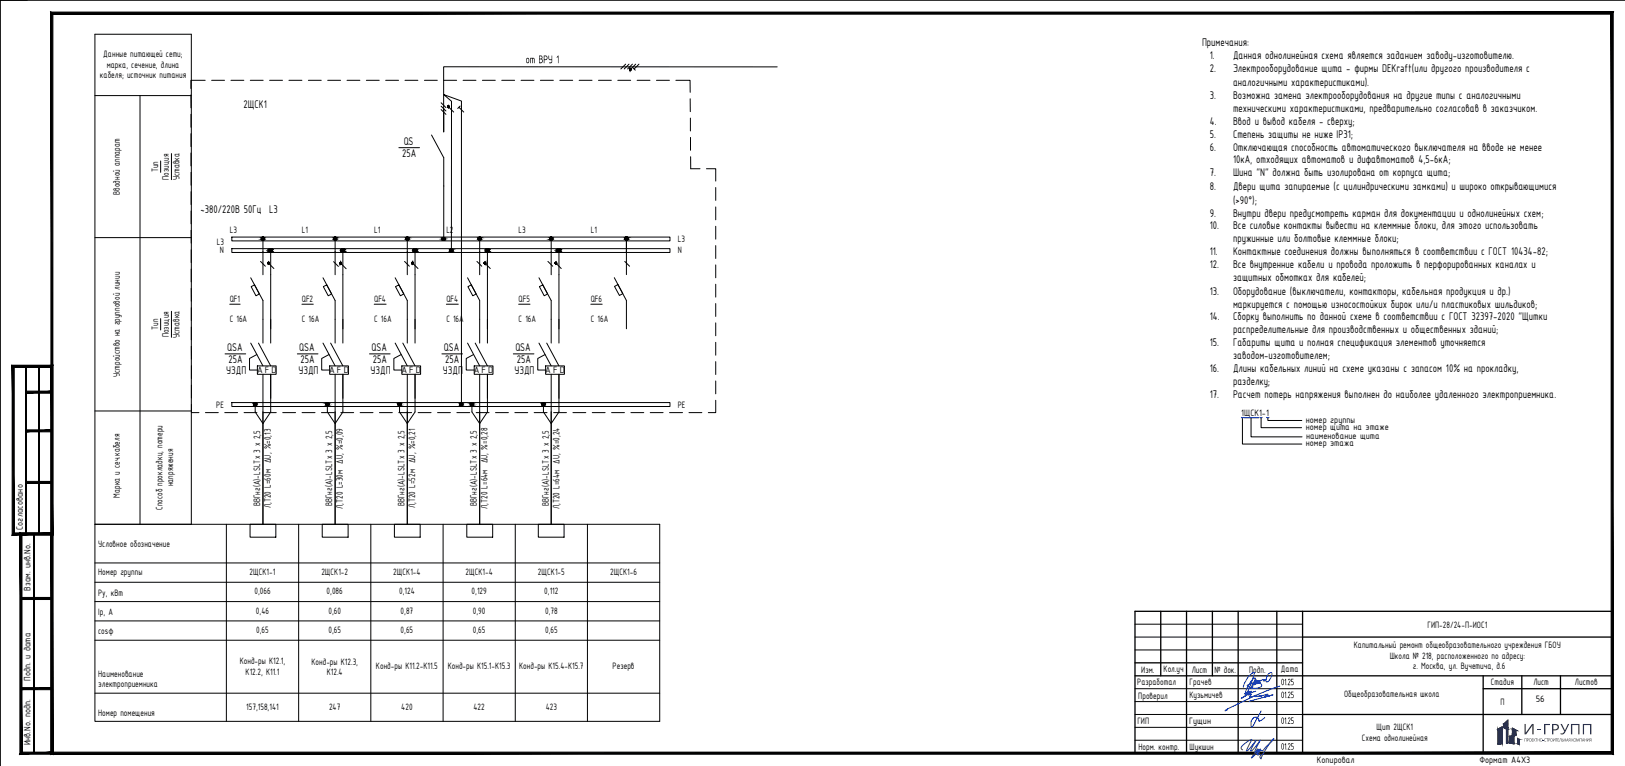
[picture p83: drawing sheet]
<svg xmlns="http://www.w3.org/2000/svg" width="630mm" height="297mm" viewBox="0 0 630 297" stroke-linecap="round" stroke-linejoin="round" font-family="sans-serif">
<defs><g id="words">
<text font-size="5.6" fill="#193153" x="598.1" y="284.8">ГРУПП</text>
<g font-size="4.7">
<text x="466.1" y="17.8">Примечания:</text>
<text x="469.1" y="22.8">1.</text>
<text x="478.1" y="22.8">Данная однолинейная схема является заданием заводу-изготовителю.</text>
<text x="203.8" y="24.5">от ВРУ</text>
<text x="215.6" y="24.5">1</text>
<text x="469.1" y="28.1">2.</text>
<text x="478.1" y="28.1">Электрооборудование щита - фирмы DEKraft(или другого производителя с</text>
<text x="478.1" y="33.3">аналогичными характеристиками).</text>
<text x="469.1" y="38.4">3.</text>
<text x="478.1" y="38.4">Возможна замена электрооборудования на другие типы с аналогичными</text>
<text x="94.4" y="42">2ЩСК1</text>
<text x="478.1" y="43.4">техническими характеристиками, предварительно согласовав в заказчиком.</text>
<text x="469.1" y="48.4">4.</text>
<text x="469.1" y="53.4">5.</text>
<text x="478.1" y="48.4">Ввод и вывод кабеля - сверху;</text>
<text x="478.1" y="53.4">Степень защиты не ниже IP31;</text>
<text x="156.5" y="56.2">QS</text>
<text x="469.1" y="58.4">6.</text>
<text x="478.1" y="58.4">Отключающая способность автоматического выключателя на вводе не менее</text>
<text x="155.9" y="60.8">25A</text>
<text x="478.1" y="63.4">10кА, отходящих автоматов и дифавтоматов 4,5-6кА;</text>
<text x="469.1" y="68.4">7.</text>
<text x="478.1" y="68.4">Шина &quot;N&quot; должна быть изолирована от корпуса щита;</text>
<text x="469.1" y="73.7">8.</text>
<text x="478.1" y="73.7">Двери щита запираемые (с цилиндрическими замками) и широко открывающимися</text>
<text x="77.7" y="82.6">~380/220В 50Гц L3</text>
<text x="469.1" y="84">9.</text>
<text x="478.1" y="79">(&gt;90°);</text>
<text x="478.1" y="84">Внутри двери предусмотреть карман для документации и однолинейных схем;</text>
<text x="469.1" y="89">10.</text>
<text x="478.1" y="89">Все силовые контакты вывести на клеммные блоки, для этого использовать</text>
<text x="478.1" y="94">пружинные или болтовые клеммные блоки;</text>
<text x="469.1" y="99">11.</text>
<text x="478.1" y="99">Контактные соединения должны выполняться в соответствии с ГОСТ 10434-82;</text>
<text x="469.1" y="104">12.</text>
<text x="478.1" y="104">Все внутренние кабели и провода проложить в перфорированных каналах и</text>
<text x="478.1" y="109">защитных обмотках для кабелей;</text>
<text x="469.1" y="114.3">13.</text>
<text x="478.1" y="114.3">Оборудование (выключатели, контакторы, кабельная продукция и др.)</text>
<text x="478.1" y="119.3">маркируется с помощью износостойких бирок или/и пластиковых шильдиков;</text>
<text x="469.1" y="124.3">14.</text>
<text x="478.1" y="124.3">Сборку выполнить по данной схеме в соответствии с ГОСТ 32397-2020 &quot;Щитки</text>
<text x="478.1" y="129.3">распределительные для производственных и общественных зданий;</text>
<text x="88.1" y="136.1">QSA</text>
<text x="116" y="136.1">QSA</text>
<text x="144" y="136.1">QSA</text>
<text x="172.1" y="136.1">QSA</text>
<text x="199.8" y="136.1">QSA</text>
<text x="469.1" y="134.3">15.</text>
<text x="478.1" y="134.3">Габариты щита и полная спецификация элементов уточняется</text>
<text x="88.6" y="140.7">25A</text>
<text x="116.6" y="140.7">25A</text>
<text x="144.5" y="140.7">25A</text>
<text x="172.6" y="140.7">25A</text>
<text x="200.3" y="140.7">25A</text>
<text x="478.1" y="139.3">заводом-изготовителем;</text>
<text x="87.7" y="144.9">УЗДП</text>
<text x="115.7" y="144.9">УЗДП</text>
<text x="143.7" y="144.9">УЗДП</text>
<text x="171.8" y="144.9">УЗДП</text>
<text x="199.5" y="144.9">УЗДП</text>
<text x="469.1" y="144.3">16.</text>
<text x="478.1" y="144.3">Длины кабельных линий на схеме указаны с запасом 10% на прокладку,</text>
<text x="478.1" y="149.3">разделку;</text>
<text x="469.1" y="154.3">17.</text>
<text x="478.1" y="154.3">Расчет потерь напряжения выполнен до наиболее удаленного электроприемника.</text>
</g>
<g font-size="3.9">
<text x="40.1" y="22">Данные питающей сети;</text>
<text x="41.4" y="26.2">марка, сечение, длина</text>
<text x="38.7" y="30.3">кабеля; источник питания</text>
<text x="61.3" y="66.8" transform="rotate(-90 61.3 66.8)">Тип</text>
<text x="65.5" y="69.7" transform="rotate(-90 65.5 69.7)">Позиция</text>
<text x="69.7" y="69.9" transform="rotate(-90 69.7 69.9)">Уставка</text>
<text x="46.4" y="75.6" transform="rotate(-90 46.4 75.6)">Вводной аппарат</text>
<text x="84.1" y="95.2">L3</text>
<text x="89.1" y="90.4">L3</text>
<text x="117.1" y="90.4">L1</text>
<text x="145.1" y="90.4">L1</text>
<text x="173.1" y="90.4">L2</text>
<text x="201.1" y="90.4">L3</text>
<text x="229.1" y="90.4">L1</text>
<text x="262.8" y="93.9">L3</text>
<text x="85.3" y="98">N</text>
<text x="262.8" y="98">N</text>
<text x="89.1" y="117">QF1</text>
<text x="117.1" y="117">QF2</text>
<text x="145.1" y="117">QF4</text>
<text x="173.1" y="117">QF4</text>
<text x="201.1" y="117">QF5</text>
<text x="229.1" y="117">QF6</text>
<text x="89.1" y="125">C 16A</text>
<text x="117.1" y="125">C 16A</text>
<text x="145.1" y="125">C 16A</text>
<text x="173.1" y="125">C 16A</text>
<text x="201.1" y="125">C 16A</text>
<text x="229.1" y="125">C 16A</text>
<text x="61.3" y="128" transform="rotate(-90 61.3 128)">Тип</text>
<text x="65.5" y="130.8" transform="rotate(-90 65.5 130.8)">Позиция</text>
<text x="69.7" y="131" transform="rotate(-90 69.7 131)">Уставка</text>
<text x="46.4" y="146.2" transform="rotate(-90 46.4 146.2)">Устройство на групповой линии</text>
<text x="99.4" y="144.7">AFD</text>
<text x="127.4" y="144.7">AFD</text>
<text x="155.4" y="144.7">AFD</text>
<text x="183.4" y="144.7">AFD</text>
<text x="211.2" y="144.7">AFD</text>
<text x="83.9" y="158.1">PE</text>
<text x="262.8" y="158.1">PE</text>
<text x="481.2" y="161.3">1ЩСК1-1</text>
<text x="506.3" y="163.9">номер группы</text>
<text x="506.3" y="166.7">номер щита на этаже</text>
<text x="506.3" y="173.1">номер этажа</text>
<text x="506.4" y="170.3">наименование щита</text>
<text x="67.2" y="188.6" transform="rotate(-90 67.2 188.6)">напряжения</text>
<text x="46.4" y="193" transform="rotate(-90 46.4 193)">Марка и сеч.кабеля</text>
<text x="63" y="197.8" transform="rotate(-90 63 197.8)">Способ прокладки, потери</text>
<text x="100.8" y="196.4" transform="rotate(-90 100.8 196.4)">ВВГнг(А)-LSLTx 3 x 2,5</text>
<text x="105" y="197.1" transform="rotate(-90 105 197.1)">Л,Т20 L=60м ∆U, %=0,13</text>
<text x="128.8" y="196.4" transform="rotate(-90 128.8 196.4)">ВВГнг(А)-LSLTx 3 x 2,5</text>
<text x="133" y="197.3" transform="rotate(-90 133 197.3)">Л,Т20 L=30м ∆U, %=0,09</text>
<text x="156.8" y="196.4" transform="rotate(-90 156.8 196.4)">ВВГнг(А)-LSLTx 3 x 2,5</text>
<text x="161" y="197.1" transform="rotate(-90 161 197.1)">Л,Т20 L=52м ∆U, %=0,21</text>
<text x="184.8" y="196.4" transform="rotate(-90 184.8 196.4)">ВВГнг(А)-LSLTx 3 x 2,5</text>
<text x="189" y="197.4" transform="rotate(-90 189 197.4)">Л,Т20 L=64м ∆U, %=0,28</text>
<text x="212.8" y="196.4" transform="rotate(-90 212.8 196.4)">ВВГнг(А)-LSLTx 3 x 2,5</text>
<text x="217" y="197.5" transform="rotate(-90 217 197.5)">Л,Т20 L=64м ∆U, %=0,24</text>
<text x="8.9" y="205.4" transform="rotate(-90 8.9 205.4)">Согласовано</text>
<text x="38.1" y="212">Условное обозначение</text>
<text x="38.1" y="222.9">Номер группы</text>
<text x="96.8" y="223">2ЩСК1-1</text>
<text x="124.6" y="223">2ЩСК1-2</text>
<text x="152.5" y="223">2ЩСК1-4</text>
<text x="180.5" y="223">2ЩСК1-4</text>
<text x="208.6" y="223">2ЩСК1-5</text>
<text x="236.6" y="223">2ЩСК1-6</text>
<text x="11.9" y="229.1" transform="rotate(-90 11.9 229.1)">Взам. инв.No.</text>
<text x="38.1" y="231">Py, кВт</text>
<text x="98.7" y="230.5">0,066</text>
<text x="126.6" y="230.5">0,086</text>
<text x="154.7" y="230.5">0,124</text>
<text x="182.9" y="230.5">0,129</text>
<text x="211" y="230.5">0,112</text>
<text x="38.1" y="238.5">Ip, А</text>
<text x="99.2" y="238">0,46</text>
<text x="127.4" y="238">0,60</text>
<text x="155.3" y="238">0,87</text>
<text x="183.3" y="238">0,90</text>
<text x="211.3" y="238">0,78</text>
<text x="99.3" y="245.5">0,65</text>
<text x="127.4" y="245.5">0,65</text>
<text x="155.3" y="245.5">0,65</text>
<text x="183.3" y="245.5">0,65</text>
<text x="211.3" y="245.5">0,65</text>
<text x="553.5" y="243.4">ГИП-28/24-П-ИОС1</text>
<text x="38.1" y="246">cosφ</text>
<text x="524.9" y="251.3">Капитальный ремонт общеобразовательного учреждения ГБОУ</text>
<text x="92.9" y="257.5">Конд-ры К12.1,</text>
<text x="120.7" y="257.7">Конд-ры К12.3,</text>
<text x="538.8" y="255.4">Школа № 218, расположенного по адресу:</text>
<text x="38.1" y="262.4">Наименование</text>
<text x="95.2" y="261.6">К12.2, К11.1</text>
<text x="126.7" y="261.9">К12.4</text>
<text x="145.8" y="259.4">Конд-ры К11.2-К11.5</text>
<text x="173.6" y="259.4">Конд-ры К15.1-К15.3</text>
<text x="201.3" y="259.4">Конд-ры К15.4-К15.7</text>
<text x="237.5" y="259.4">Резерв</text>
<text x="442.5" y="260.8">Изм.</text>
<text x="451.2" y="260.8">Кол.уч</text>
<text x="462.1" y="260.8">Лист</text>
<text x="470.9" y="260.8">№ док.</text>
<text x="484.3" y="260.8">Подп.</text>
<text x="496.7" y="260.6">Дата</text>
<text x="547.8" y="259.6">г. Москва, ул. Вучетича, д.6</text>
<text x="11.9" y="264.1" transform="rotate(-90 11.9 264.1)">Подп. и дата</text>
<text x="38.1" y="266.5">электроприемника</text>
<text x="441" y="265.6">Разработал</text>
<text x="461.2" y="265.7">Грачев</text>
<text x="496.6" y="265.7">01.25</text>
<text x="578.1" y="265.8">Стадия</text>
<text x="594.5" y="265.8">Лист</text>
<text x="610.7" y="265.8">Листов</text>
<text x="95.5" y="275.3">157,158,141</text>
<text x="127.6" y="275.5">247</text>
<text x="155.6" y="275.5">420</text>
<text x="183.6" y="275.5">422</text>
<text x="211.6" y="275.5">423</text>
<text x="441.3" y="270.9">Проверил</text>
<text x="461.2" y="270.7">Кузьмичев</text>
<text x="496.6" y="270.7">01.25</text>
<text x="521.1" y="270.3">Общеобразовательная школа</text>
<text x="581.8" y="273.3">П</text>
<text x="595.4" y="272.4">56</text>
<text x="38.1" y="277.5">Номер помещения</text>
<text x="441" y="280.9">ГИП</text>
<text x="461" y="280.7">Гущин</text>
<text x="496.6" y="280.7">01.25</text>
<text x="528" y="287.3">Схема однолинейная</text>
<text x="533.7" y="283.1">Щит 2ЩСК1</text>
<text x="11.9" y="289.1" transform="rotate(-90 11.9 289.1)">Инв.No. подп.</text>
<text x="441.4" y="290.8">Норм. контр.</text>
<text x="461.2" y="290.6">Шукшин</text>
<text x="496.6" y="290.7">01.25</text>
<text x="510.6" y="295.8">Копировал</text>
<text x="573.6" y="295.8">Формат А4Х3</text>
</g>
</g></defs>
<!-- layer: 0 -->
<g fill="none" stroke="#000" stroke-width=".39">
<path d="M36.8 13.3h37.4v190h-37.4zM36.8 37.1h37.4M54.3 37.1v166.2M74 36.8l.1 5M79.6 31.1h-5.6v3.2M82.1 31.1h5M89.5 31.1h5M97 31.1h5M104.5 31.1h5M112 31.1h5.1M119.6 31.1h5M127.1 31.1h5"/>
<path d="M134.5 31.1h5M142 31.1h5M149.5 31.1h5M157 31.1h5M164.6 31.1h5M171 39.9l1.9 1.8M172.1 31.1h5M179.5 31.1h5M187 31.1h5M194.5 31.1h5M202 31.1h5M209.5 31.1h5.1"/>
<path d="M217.1 31.1h5M224.6 31.1h4.9M232 31.1h5M239.5 31.1h5M242.6 24.9l-1.9 1.8M243.9 24.9l-1.9 1.8M245.2 24.9l-1.9 1.8M245.4 26.3l.9 .9M246.5 24.9l-1.9 1.8M247 31.1h5M247.7 24.9l-1.8 1.8M254.5 31.1h5.1"/>
<path d="M262.1 31.1h5.5v4.7M267.6 38.3v5M301.3 25.9h-129.3v25.2M66.5 59.5v10.2M74.1 44.3v5M74.1 51.8v5M74.1 59.3v5M154.7 57.3h8M167.3 52.4l4.8 8.8v31.1M171 41.2l1.9 1.8M171 42.5l1.9 1.9M172.1 42.2v9"/>
<path d="M174 41.6l1.9 1.9M177.9 41.6l1.9 1.9M178.4 41.1l-.9 1M267.7 45.8v5M267.7 53.3v5M62.3 62.4v4.4M74.1 66.8v5M74.1 74.3v5M267.8 60.8v4.6h3.6M273.9 65.4h3.6v4.8M277.5 72.7v5M36.8 92.1h37.4"/>
<path d="M74.1 81.8v5M74.1 89.3v5M89.9 91.9h169.9v1.5h-169.9zM89.9 96.4h169.9v1.5h-169.9zM102 92.6v13.9M105 97.1v35.9M129.9 92.6v13.9M132.9 97.1v35.9M157.9 92.6v13.9M160.9 97.1v35.9M175 97.1l.1-57.8-3-2.6 6.8 2.5v117.2M186 92.6v13.9"/>
<path d="M189 97.1v35.9M213.7 92.6v13.9M216.7 97.1v35.9M242.9 92.5v14M277.5 80.2v5M277.5 87.7v5M277.5 95.2v5M74.1 111.8l.1 5M89.1 118h4M97.2 107.7l4.8 8.8v16.5M97.4 111.2l1.3-.7 1.9 3.5-1.4 .7zM101 101.4l1.9 1.8"/>
<path d="M104.3 102.3l1.9 1.8M117.1 118h4.4M125.2 107.7l4.7 8.8v16.5M125.4 111.2l1.3-.7 1.9 3.5-1.3 .7zM129.3 101.5l1.9 1.8M132.3 102.3l1.9 1.9M145.1 118h4.6M153.2 107.7l4.7 8.8v16.5M153.3 111.2l1.4-.7 1.9 3.5-1.3 .7zM156.9 101.4l1.8 1.8M160.2 102.3l1.9 1.8M173.1 118h4.6"/>
<path d="M181.3 107.7l4.7 8.8v16.5M181.4 111.2l1.3-.7 1.9 3.5-1.3 .7zM184.9 101.4l1.9 1.8M188.2 102.3l1.9 1.8M201.1 118h4.4M209 107.7l4.7 8.8v16.5M209.1 111.2l1.4-.7 1.8 3.5-1.3 .7zM212.4 101.4l1.9 1.8M215.7 102.3l1.9 1.8M229.1 118h4.4M238.2 107.7l4.7 8.8v11M238.3 111.1l1.3-.8 1.9 3.6-1.3 .7z"/>
<path d="M242.2 101.4l1.9 1.8M277.5 102.7v5M277.5 110.2v5M277.5 117.7v5M62.3 123.6v4.4M66.5 120.7v10.1M74.2 134.3v5M87.3 137.2h8M97.2 133l4.8 8.9M99.6 137.5l-2.9 1.5v4.5h3.1M100.2 133l4.8 8.9M115.3 137.2h8"/>
<path d="M125.2 133l4.7 8.9M127.6 137.5l-2.9 1.5v4.5h3.1M128.2 133l4.7 8.9M143.3 137.2h8M153.2 133l4.7 8.9M155.5 137.5l-2.8 1.5v4.5h3.1M156.2 133l4.7 8.9M171.3 137.2h8M181.3 133l4.7 8.9M183.6 137.5l-2.8 1.5v4.5h3.1M184.2 133l4.8 8.9M199 137.2h8"/>
<path d="M209 133l4.7 8.9M211.3 137.5l-2.8 1.5v4.5h3.1M212 133l4.7 8.9M277.5 125.2v5M277.5 132.7v5M36.8 159.4h37.4M74.2 156.8v3.2h2.9M74.2 141.8v5M74.2 149.3v5M89.9 156.1h169.9v1.5h-169.9zM99.8 141.9h7.3v3.2h-7.3zM102 145.1v58.2"/>
<path d="M105 145.1v14.7l-3 4.4-3.1-4.4v-3.1M127.8 141.9h7.3v3.2h-7.3zM129.9 145.1v58.2M132.9 145.1v14.7l-3 4.4-3-4.4v-3.1M155.8 141.9h7.3v3.2h-7.3zM157.9 145.1v58.2M160.9 145.1v14.7l-3 4.4-3-4.4v-3.1M183.9 141.9h7.2v3.2h-7.2zM186 145.1v58.2M189 145.1v14.7l-3 4.4-3-4.4v-3.1M211.6 141.9h7.2v3.2h-7.2zM213.7 145.1v58.2"/>
<path d="M216.7 145.1v14.7l-3 4.4-3-4.4v-3.1M277.5 155.2v4.8h-2.9M277.5 140.2v5M277.5 147.7v5M79.6 160h5M87.1 160h5M94.6 160h5M102.1 160h5M109.6 160h5M117.1 160h5M124.6 160h5M132.1 160h5"/>
<path d="M139.6 160h5M147.1 160h5M154.6 160h5M162.1 160h5M169.6 160h5M177.1 160h5M184.6 160h5M192.1 160h5M199.6 160h5M207.1 160h5M214.6 160h5M222.1 160h5"/>
<path d="M229.6 160h5M237.1 160h5M244.6 160h5M252.1 160h5M259.6 160h5M267.1 160h5M36.8 203.3h219v76.4h-219zM36.8 218.3h219M87.8 203.3v76.4M97 203.3h9.9v5h-9.9zM115.8 203.3v76.4M124.9 203.3h10.1v5h-10.1z"/>
<path d="M143.8 203.3v76.4M152.9 203.3h10v5h-10zM171.8 203.3v76.4M181 203.3h10v5h-10zM199.8 203.3v76.4M208.7 203.3h10v5h-10zM227.8 203.3v76.4M36.8 225.8h219M36.8 233.3h219M36.8 240.8h219M36.8 248.3h219M440.1 242h65"/>
<path d="M440.1 247h65M440.1 252h65M36.8 268.8h219M440.1 267.1h65M440.1 272.1h65M440.1 277.1h65M440.1 282.1h65M440.1 287h65"/>
<circle cx="244.4" cy="26.9" r=".32"/>
<circle cx="173.8" cy="41.4" r=".32"/>
<circle cx="101.9" cy="92.5" r=".61"/>
<circle cx="104.9" cy="97" r=".61"/>
<circle cx="129.9" cy="92.5" r=".61"/>
<circle cx="132.9" cy="97" r=".61"/>
<circle cx="157.9" cy="92.5" r=".61"/>
<circle cx="160.9" cy="97" r=".61"/>
<circle cx="172" cy="92.6" r=".61"/>
<circle cx="175" cy="97.2" r=".61"/>
<circle cx="186" cy="92.5" r=".61"/>
<circle cx="189" cy="97" r=".61"/>
<circle cx="213.7" cy="92.5" r=".61"/>
<circle cx="216.7" cy="97" r=".61"/>
<circle cx="242.9" cy="92.5" r=".61"/>
<circle cx="104.1" cy="102" r=".32"/>
<circle cx="132.1" cy="102.1" r=".32"/>
<circle cx="160" cy="102" r=".32"/>
<circle cx="188" cy="102" r=".32"/>
<circle cx="215.5" cy="102" r=".32"/>
<circle cx="98.9" cy="156.7" r=".61"/>
<circle cx="126.9" cy="156.7" r=".61"/>
<circle cx="154.9" cy="156.7" r=".61"/>
<circle cx="178.8" cy="156.9" r=".61"/>
<circle cx="183" cy="156.7" r=".61"/>
<circle cx="210.7" cy="156.7" r=".61"/>
</g>
<g fill="#000" stroke="#000" stroke-width=".39">
<path d="M173.6 41.3v.2zM103.9 101.9v.3zM187.8 101.9v.3z"/>
<path d="M244.1 26.9v.2zM244.1 26.8v.3z"/>
<path d="M244.1 26.8l.1 .3zM244.1 26.8l.1 .3z"/>
<path d="M244.2 26.8v.4zM244.2 26.8v.4z"/>
<path d="M244.2 26.7v.5zM244.2 26.7v.5z"/>
<path d="M244.2 26.7l.1 .5zM244.2 26.7l.1 .5z"/>
<path d="M244.3 26.7v.5zM244.3 26.7v.5z"/>
<path d="M244.3 26.7l.1 .5zM244.3 26.7l.1 .5z"/>
<path d="M244.4 26.7v.5zM244.4 26.7v.5z"/>
<path d="M244.4 26.7l.1 .5zM244.4 26.7l.1 .5z"/>
<path d="M244.5 26.7v.5zM244.5 26.7v.5z"/>
<path d="M244.5 26.7v.5zM244.5 26.7l.1 .5z"/>
<path d="M244.6 26.7v.5zM244.6 26.7v.4z"/>
<path d="M244.6 26.8v.3zM244.6 26.8l.1 .3z"/>
<path d="M244.7 26.8v.3zM244.7 26.8v.2z"/>
<path d="M173.6 41.2v.3zM173.6 41.2v.4z"/>
<path d="M173.6 41.1v.5zM173.6 41.1v.5z"/>
<path d="M173.6 41.1v.5zM173.7 41.1v.5z"/>
<path d="M173.7 41.1v.5zM173.8 41.1v.6z"/>
<path d="M173.8 41.1v.6zM173.8 41.1v.6z"/>
<path d="M173.8 41.1v.6zM173.8 41.1v.6z"/>
<path d="M173.8 41.1v.6zM173.9 41.1l-.1 .6z"/>
<path d="M173.9 41.1v.6zM174 41.1l-.1 .6z"/>
<path d="M174 41.1v.6zM174 41.1v.6z"/>
<path d="M174 41.1v.5zM174 41.1v.5z"/>
<path d="M174 41.1v.5zM174.1 41.2l-.1 .4z"/>
<path d="M174.1 41.2v.4zM174.1 41.3v.3z"/>
<path d="M174.1 41.3v.2zM174.1 41.3v.2z"/>
<path d="M101.9 91.9l.2 .1zM101.8 92h.3z"/>
<path d="M101.8 92h.4zM101.7 92h.5z"/>
<path d="M101.8 93.1h.3zM101.8 93.1l.2 .1z"/>
<path d="M101.7 92l.6 .1zM101.6 92.1h.7z"/>
<path d="M101.7 93.1h.5zM101.7 93.1h.4z"/>
<path d="M101.6 92.1h.8zM101.6 92.1h.8z"/>
<path d="M101.6 93h.7zM101.6 93l.6 .1z"/>
<path d="M101.5 92.1l1 .1zM101.5 92.1l1 .1z"/>
<path d="M101.5 92.9h.9zM101.5 92.9l.8 .1z"/>
<path d="M101.4 92.2l1.1 .1zM101.4 92.2l1.1 .1z"/>
<path d="M101.4 92.9h1.1zM101.4 92.9h1z"/>
<path d="M101.4 92.3l1.1 .1zM101.4 92.3l1.1 .1z"/>
<path d="M101.4 92.8h1.1zM101.4 92.8l1.1 .1z"/>
<path d="M101.4 92.4l1.1 .2zM101.4 92.4l1.1 .2z"/>
<path d="M101.4 92.6l1.1 .1zM101.4 92.6l1.1 .1z"/>
<path d="M101.4 92.7h1.1zM101.4 92.7l1.1 .1z"/>
<path d="M104.9 96.5h.2zM104.8 96.5h.3z"/>
<path d="M104.9 96.5h.2zM104.8 96.5h.3z"/>
<path d="M104.9 96.5h.2zM104.8 96.5h.3z"/>
<path d="M104.9 96.5h.2zM104.8 96.5h.3z"/>
<path d="M104.8 96.5h.4zM104.7 96.5h.5z"/>
<path d="M104.8 97.6h.3zM104.8 97.6h.2z"/>
<path d="M104.8 96.5h.4zM104.7 96.5h.5z"/>
<path d="M104.8 97.6h.3zM104.8 97.6h.2z"/>
<path d="M104.8 96.5h.4zM104.7 96.5h.5z"/>
<path d="M104.8 97.6h.3zM104.8 97.6h.2z"/>
<path d="M104.8 96.5h.4zM104.7 96.5h.5z"/>
<path d="M104.8 97.6h.3zM104.8 97.6h.2z"/>
<path d="M104.7 96.5l.6 .1zM104.7 96.5l.6 .1z"/>
<path d="M104.7 97.6h.5zM104.7 97.6h.4z"/>
<path d="M104.7 96.5l.6 .1zM104.7 96.5l.6 .1z"/>
<path d="M104.7 97.6h.5zM104.7 97.6h.4z"/>
<path d="M104.7 96.5l.6 .1zM104.7 96.5l.6 .1z"/>
<path d="M104.7 97.6h.5zM104.7 97.6h.4z"/>
<path d="M104.7 96.5l.6 .1zM104.7 96.5l.6 .1z"/>
<path d="M104.7 97.6h.5zM104.7 97.6h.4z"/>
<path d="M104.6 96.6h.8zM104.5 96.6h.9z"/>
<path d="M104.6 97.5h.7zM104.6 97.5l.6 .1z"/>
<path d="M104.6 96.6h.8zM104.5 96.6h.9z"/>
<path d="M104.6 97.5h.7zM104.6 97.5l.6 .1z"/>
<path d="M104.6 96.6h.8zM104.5 96.6h.9z"/>
<path d="M104.6 97.5h.7zM104.6 97.5l.6 .1z"/>
<path d="M104.6 96.6h.8zM104.5 96.6h.9z"/>
<path d="M104.6 97.5h.7zM104.6 97.5l.6 .1z"/>
<path d="M104.5 96.6l1 .1zM104.5 96.6l1 .1z"/>
<path d="M104.5 97.4h.9zM104.5 97.4l.8 .1z"/>
<path d="M104.5 96.6l1 .1zM104.5 96.6l1 .1z"/>
<path d="M104.5 97.4h.9zM104.5 97.4l.8 .1z"/>
<path d="M104.5 96.6l1 .1zM104.5 96.6l1 .1z"/>
<path d="M104.5 97.4h.9zM104.5 97.4l.8 .1z"/>
<path d="M104.5 96.6l1 .1zM104.5 96.6l1 .1z"/>
<path d="M104.5 97.4h.9zM104.5 97.4l.8 .1z"/>
<path d="M104.5 96.7l1 .1zM104.5 96.7l1 .1z"/>
<path d="M104.5 97.4h1zM104.5 97.4h.9z"/>
<path d="M104.5 96.7l1 .1zM104.5 96.7l1 .1z"/>
<path d="M104.5 97.4h1zM104.5 97.4h.9z"/>
<path d="M104.5 96.7l1 .1zM104.5 96.7l1 .1z"/>
<path d="M104.5 97.4h1zM104.5 97.4h.9z"/>
<path d="M104.5 96.7l1 .1zM104.5 96.7l1 .1z"/>
<path d="M104.5 97.4h1zM104.5 97.4h.9z"/>
<path d="M104.4 96.8l1.2 .1zM104.4 96.8l1.2 .1z"/>
<path d="M104.4 97.3h1.1zM104.4 97.3l1.1 .1z"/>
<path d="M104.4 96.8l1.2 .1zM104.4 96.8l1.2 .1z"/>
<path d="M104.4 97.3h1.1zM104.4 97.3l1.1 .1z"/>
<path d="M104.4 96.8l1.2 .1zM104.4 96.8l1.2 .1z"/>
<path d="M104.4 97.3h1.1zM104.4 97.3l1.1 .1z"/>
<path d="M104.4 96.8l1.2 .1zM104.4 96.8l1.2 .1z"/>
<path d="M104.4 97.3h1.1zM104.4 97.3l1.1 .1z"/>
<path d="M104.4 96.9l1.2 .2zM104.4 96.9l1.2 .2z"/>
<path d="M104.3 97.1h1.3zM104.3 97.1h1.3z"/>
<path d="M104.4 97.1h1.2zM104.4 97.1l1.1 .2z"/>
<path d="M104.4 96.9l1.2 .2zM104.4 96.9l1.2 .2z"/>
<path d="M104.3 97.1h1.3zM104.3 97.1h1.3z"/>
<path d="M104.4 97.1h1.2zM104.4 97.1l1.1 .2z"/>
<path d="M104.4 96.9l1.2 .2zM104.4 96.9l1.2 .2z"/>
<path d="M104.3 97.1h1.3zM104.3 97.1h1.3z"/>
<path d="M104.4 97.1h1.2zM104.4 97.1l1.1 .2z"/>
<path d="M104.4 96.9l1.2 .2zM104.4 96.9l1.2 .2z"/>
<path d="M104.3 97.1h1.3zM104.3 97.1h1.3z"/>
<path d="M104.4 97.1h1.2zM104.4 97.1l1.1 .2z"/>
<path d="M129.9 91.9l.2 .1zM129.8 92h.3z"/>
<path d="M129.8 92h.4zM129.7 92h.5z"/>
<path d="M129.8 93.1h.3zM129.8 93.1l.2 .1z"/>
<path d="M129.7 92l.6 .1zM129.6 92.1h.7z"/>
<path d="M129.7 93.1h.5zM129.7 93.1h.4z"/>
<path d="M129.6 92.1h.8zM129.6 92.1h.8z"/>
<path d="M129.6 93h.7zM129.6 93l.6 .1z"/>
<path d="M129.5 92.1l.9 .1zM129.5 92.1l.9 .1z"/>
<path d="M129.5 92.9h.9zM129.5 92.9l.8 .1z"/>
<path d="M129.4 92.2l1.1 .1zM129.4 92.2l1.1 .1z"/>
<path d="M129.4 92.9h1zM129.4 92.9h1z"/>
<path d="M129.4 92.3l1.1 .1zM129.4 92.3l1.1 .1z"/>
<path d="M129.4 92.8h1.1zM129.4 92.8l1 .1z"/>
<path d="M129.3 92.4l1.2 .2zM129.3 92.4l1.2 .2z"/>
<path d="M129.3 92.6l1.2 .1zM129.3 92.6l1.2 .1z"/>
<path d="M129.3 92.7h1.2zM129.3 92.7l1.2 .1z"/>
<path d="M132.9 96.5h.2zM132.8 96.5h.3z"/>
<path d="M132.9 96.5h.2zM132.8 96.5h.3z"/>
<path d="M132.9 96.5h.2zM132.8 96.5h.3z"/>
<path d="M132.9 96.5h.2zM132.8 96.5h.3z"/>
<path d="M132.8 96.5h.4zM132.7 96.5h.5z"/>
<path d="M132.8 97.6h.3zM132.8 97.6h.2z"/>
<path d="M132.8 96.5h.4zM132.7 96.5h.5z"/>
<path d="M132.8 97.6h.3zM132.8 97.6h.2z"/>
<path d="M132.8 96.5h.4zM132.7 96.5h.5z"/>
<path d="M132.8 97.6h.3zM132.8 97.6h.2z"/>
<path d="M132.8 96.5h.4zM132.7 96.5h.5z"/>
<path d="M132.8 97.6h.3zM132.8 97.6h.2z"/>
<path d="M132.7 96.5l.6 .1zM132.7 96.5l.6 .1z"/>
<path d="M132.7 97.6h.5zM132.7 97.6h.4z"/>
<path d="M132.7 96.5l.6 .1zM132.7 96.5l.6 .1z"/>
<path d="M132.7 97.6h.5zM132.7 97.6h.4z"/>
<path d="M132.7 96.5l.6 .1zM132.7 96.5l.6 .1z"/>
<path d="M132.7 97.6h.5zM132.7 97.6h.4z"/>
<path d="M132.7 96.5l.6 .1zM132.7 96.5l.6 .1z"/>
<path d="M132.7 97.6h.5zM132.7 97.6h.4z"/>
<path d="M132.6 96.6h.8zM132.5 96.6h.9z"/>
<path d="M132.6 97.5h.7zM132.6 97.5l.6 .1z"/>
<path d="M132.6 96.6h.8zM132.5 96.6h.9z"/>
<path d="M132.6 97.5h.7zM132.6 97.5l.6 .1z"/>
<path d="M132.6 96.6h.8zM132.5 96.6h.9z"/>
<path d="M132.6 97.5h.7zM132.6 97.5l.6 .1z"/>
<path d="M132.6 96.6h.8zM132.5 96.6h.9z"/>
<path d="M132.6 97.5h.7zM132.6 97.5l.6 .1z"/>
<path d="M132.5 96.6l.9 .1zM132.5 96.6l.9 .1z"/>
<path d="M132.5 97.4h.9zM132.5 97.4l.8 .1z"/>
<path d="M132.5 96.6l.9 .1zM132.5 96.6l.9 .1z"/>
<path d="M132.5 97.4h.9zM132.5 97.4l.8 .1z"/>
<path d="M132.5 96.6l.9 .1zM132.5 96.6l.9 .1z"/>
<path d="M132.5 97.4h.9zM132.5 97.4l.8 .1z"/>
<path d="M132.5 96.6l.9 .1zM132.5 96.6l.9 .1z"/>
<path d="M132.5 97.4h.9zM132.5 97.4l.8 .1z"/>
<path d="M132.4 96.7l1.1 .1zM132.4 96.7l1.1 .1z"/>
<path d="M132.4 97.4h1zM132.4 97.4h1z"/>
<path d="M132.4 96.7l1.1 .1zM132.4 96.7l1.1 .1z"/>
<path d="M132.4 97.4h1zM132.4 97.4h1z"/>
<path d="M132.4 96.7l1.1 .1zM132.4 96.7l1.1 .1z"/>
<path d="M132.4 97.4h1zM132.4 97.4h1z"/>
<path d="M132.4 96.7l1.1 .1zM132.4 96.7l1.1 .1z"/>
<path d="M132.4 97.4h1zM132.4 97.4h1z"/>
<path d="M132.4 96.8l1.1 .1zM132.4 96.8l1.1 .1z"/>
<path d="M132.4 97.3h1.1zM132.4 97.3l1 .1z"/>
<path d="M132.4 96.8l1.1 .1zM132.4 96.8l1.1 .1z"/>
<path d="M132.4 97.3h1.1zM132.4 97.3l1 .1z"/>
<path d="M132.4 96.8l1.1 .1zM132.4 96.8l1.1 .1z"/>
<path d="M132.4 97.3h1.1zM132.4 97.3l1 .1z"/>
<path d="M132.4 96.8l1.1 .1zM132.4 96.8l1.1 .1z"/>
<path d="M132.4 97.3h1.1zM132.4 97.3l1 .1z"/>
<path d="M132.3 96.9l1.2 .2zM132.3 96.9l1.2 .2z"/>
<path d="M132.3 97.1h1.2zM132.3 97.1h1.2z"/>
<path d="M132.3 97.1h1.2zM132.3 97.1l1.2 .2z"/>
<path d="M132.3 96.9l1.2 .2zM132.3 96.9l1.2 .2z"/>
<path d="M132.3 97.1h1.2zM132.3 97.1h1.2z"/>
<path d="M132.3 97.1h1.2zM132.3 97.1l1.2 .2z"/>
<path d="M132.3 96.9l1.2 .2zM132.3 96.9l1.2 .2z"/>
<path d="M132.3 97.1h1.2zM132.3 97.1h1.2z"/>
<path d="M132.3 97.1h1.2zM132.3 97.1l1.2 .2z"/>
<path d="M132.3 96.9l1.2 .2zM132.3 96.9l1.2 .2z"/>
<path d="M132.3 97.1h1.2zM132.3 97.1h1.2z"/>
<path d="M132.3 97.1h1.2zM132.3 97.1l1.2 .2z"/>
<path d="M157.9 91.9l.2 .1zM157.7 92h.4z"/>
<path d="M157.7 92h.5zM157.7 92h.5z"/>
<path d="M157.7 93.1h.4zM157.7 93.1l.3 .1z"/>
<path d="M157.7 92l.6 .1zM157.6 92.1h.7z"/>
<path d="M157.7 93.1h.5zM157.7 93.1h.4z"/>
<path d="M157.6 92.1h.8zM157.6 92.1h.8z"/>
<path d="M157.6 93h.7zM157.6 93l.6 .1z"/>
<path d="M157.5 92.1l.9 .1zM157.5 92.1l.9 .1z"/>
<path d="M157.5 92.9h.9zM157.5 92.9l.8 .1z"/>
<path d="M157.4 92.2l1.1 .1zM157.4 92.2l1.1 .1z"/>
<path d="M157.4 92.9h1zM157.4 92.9h1z"/>
<path d="M157.4 92.3l1.1 .1zM157.4 92.3l1.1 .1z"/>
<path d="M157.4 92.8h1.1zM157.4 92.8l1 .1z"/>
<path d="M157.3 92.4l1.2 .2zM157.3 92.4l1.2 .2z"/>
<path d="M157.3 92.6l1.2 .1zM157.3 92.6l1.2 .1z"/>
<path d="M157.3 92.7h1.2zM157.3 92.7l1.2 .1z"/>
<path d="M160.9 96.5h.2zM160.8 96.5h.3z"/>
<path d="M160.9 96.5h.2zM160.8 96.5h.3z"/>
<path d="M160.9 96.5h.2zM160.8 96.5h.3z"/>
<path d="M160.9 96.5h.2zM160.8 96.5h.3z"/>
<path d="M160.8 96.5h.4zM160.7 96.5h.5z"/>
<path d="M160.8 97.6h.3zM160.8 97.6h.2z"/>
<path d="M160.8 96.5h.4zM160.7 96.5h.5z"/>
<path d="M160.8 97.6h.3zM160.8 97.6h.2z"/>
<path d="M160.8 96.5h.4zM160.7 96.5h.5z"/>
<path d="M160.8 97.6h.3zM160.8 97.6h.2z"/>
<path d="M160.8 96.5h.4zM160.7 96.5h.5z"/>
<path d="M160.8 97.6h.3zM160.8 97.6h.2z"/>
<path d="M160.7 96.5l.6 .1zM160.7 96.5l.6 .1z"/>
<path d="M160.7 97.6h.5zM160.7 97.6h.4z"/>
<path d="M160.7 96.5l.6 .1zM160.7 96.5l.6 .1z"/>
<path d="M160.7 97.6h.5zM160.7 97.6h.4z"/>
<path d="M160.7 96.5l.6 .1zM160.7 96.5l.6 .1z"/>
<path d="M160.7 97.6h.5zM160.7 97.6h.4z"/>
<path d="M160.7 96.5l.6 .1zM160.7 96.5l.6 .1z"/>
<path d="M160.7 97.6h.5zM160.7 97.6h.4z"/>
<path d="M160.6 96.6h.8zM160.5 96.6h.9z"/>
<path d="M160.6 97.5h.7zM160.6 97.5l.6 .1z"/>
<path d="M160.6 96.6h.8zM160.5 96.6h.9z"/>
<path d="M160.6 97.5h.7zM160.6 97.5l.6 .1z"/>
<path d="M160.6 96.6h.8zM160.5 96.6h.9z"/>
<path d="M160.6 97.5h.7zM160.6 97.5l.6 .1z"/>
<path d="M160.6 96.6h.8zM160.5 96.6h.9z"/>
<path d="M160.6 97.5h.7zM160.6 97.5l.6 .1z"/>
<path d="M160.5 96.6l.9 .1zM160.5 96.6l.9 .1z"/>
<path d="M160.5 97.4h.9zM160.5 97.4l.8 .1z"/>
<path d="M160.5 96.6l.9 .1zM160.5 96.6l.9 .1z"/>
<path d="M160.5 97.4h.9zM160.5 97.4l.8 .1z"/>
<path d="M160.5 96.6l.9 .1zM160.5 96.6l.9 .1z"/>
<path d="M160.5 97.4h.9zM160.5 97.4l.8 .1z"/>
<path d="M160.5 96.6l.9 .1zM160.5 96.6l.9 .1z"/>
<path d="M160.5 97.4h.9zM160.5 97.4l.8 .1z"/>
<path d="M160.4 96.7l1.1 .1zM160.4 96.7l1.1 .1z"/>
<path d="M160.4 97.4h1zM160.4 97.4h1z"/>
<path d="M160.4 96.7l1.1 .1zM160.4 96.7l1.1 .1z"/>
<path d="M160.4 97.4h1zM160.4 97.4h1z"/>
<path d="M160.4 96.7l1.1 .1zM160.4 96.7l1.1 .1z"/>
<path d="M160.4 97.4h1zM160.4 97.4h1z"/>
<path d="M160.4 96.7l1.1 .1zM160.4 96.7l1.1 .1z"/>
<path d="M160.4 97.4h1zM160.4 97.4h1z"/>
<path d="M160.4 96.8l1.1 .1zM160.4 96.8l1.1 .1z"/>
<path d="M160.4 97.3h1.1zM160.4 97.3l1 .1z"/>
<path d="M160.4 96.8l1.1 .1zM160.4 96.8l1.1 .1z"/>
<path d="M160.4 97.3h1.1zM160.4 97.3l1 .1z"/>
<path d="M160.4 96.8l1.1 .1zM160.4 96.8l1.1 .1z"/>
<path d="M160.4 97.3h1.1zM160.4 97.3l1 .1z"/>
<path d="M160.4 96.8l1.1 .1zM160.4 96.8l1.1 .1z"/>
<path d="M160.4 97.3h1.1zM160.4 97.3l1 .1z"/>
<path d="M160.3 96.9l1.2 .2zM160.3 96.9l1.2 .2z"/>
<path d="M160.3 97.1h1.2zM160.3 97.1h1.2z"/>
<path d="M160.3 97.1h1.2zM160.3 97.1l1.2 .2z"/>
<path d="M160.3 96.9l1.2 .2zM160.3 96.9l1.2 .2z"/>
<path d="M160.3 97.1h1.2zM160.3 97.1h1.2z"/>
<path d="M160.3 97.1h1.2zM160.3 97.1l1.2 .2z"/>
<path d="M160.3 96.9l1.2 .2zM160.3 96.9l1.2 .2z"/>
<path d="M160.3 97.1h1.2zM160.3 97.1h1.2z"/>
<path d="M160.3 97.1h1.2zM160.3 97.1l1.2 .2z"/>
<path d="M160.3 96.9l1.2 .2zM160.3 96.9l1.2 .2z"/>
<path d="M160.3 97.1h1.2zM160.3 97.1h1.2z"/>
<path d="M160.3 97.1h1.2zM160.3 97.1l1.2 .2z"/>
<path d="M171.9 92.1h.2zM171.8 92.1h.3z"/>
<path d="M171.8 92.1h.4zM171.7 92.1h.5z"/>
<path d="M171.8 93.2h.3zM171.8 93.2h.2z"/>
<path d="M171.7 92.1l.7 .1zM171.6 92.2h.8z"/>
<path d="M171.7 93.2h.5zM171.7 93.2h.4z"/>
<path d="M171.6 92.2l.8 .1zM171.6 92.2l.8 .1z"/>
<path d="M171.6 93.2h.8zM171.6 93.2h.6z"/>
<path d="M171.5 92.3l1 .1zM171.5 92.3l1 .1z"/>
<path d="M171.5 93.1h.9zM171.5 93.1l.9 .1z"/>
<path d="M171.5 92.4h1zM171.5 92.4h1z"/>
<path d="M171.5 93h1zM171.5 93l.9 .1z"/>
<path d="M171.4 92.4l1.2 .2zM171.4 92.4l1.2 .2z"/>
<path d="M171.4 92.9h1.1zM171.4 92.9l1.1 .1z"/>
<path d="M171.4 92.6l1.2 .1zM171.4 92.6l1.2 .1z"/>
<path d="M171.4 92.7l1.2 .1zM171.4 92.7l1.2 .1z"/>
<path d="M171.4 92.8h1.2zM171.4 92.8l1.1 .1z"/>
<path d="M174.9 96.6h.2zM174.8 96.6h.3z"/>
<path d="M174.8 96.6h.5zM174.7 96.6h.6z"/>
<path d="M174.8 97.7h.3zM174.8 97.7l.3 .1z"/>
<path d="M174.7 96.6l.7 .1zM174.6 96.7h.8z"/>
<path d="M174.7 97.7h.6zM174.7 97.7h.4z"/>
<path d="M174.6 96.7l.8 .1zM174.6 96.7l.8 .1z"/>
<path d="M174.6 97.6h.8zM174.6 97.6l.7 .1z"/>
<path d="M174.6 96.8h.9zM174.6 96.8h.9z"/>
<path d="M174.6 97.6h.8zM174.6 97.6h.8z"/>
<path d="M174.5 96.8l1 .2zM174.5 96.8l1 .2z"/>
<path d="M174.5 97.5h1zM174.5 97.5l.9 .1z"/>
<path d="M174.4 97l1.2 .1zM174.4 97l1.2 .1z"/>
<path d="M174.4 97.4h1.1zM174.4 97.4l1.1 .1z"/>
<path d="M174.4 97.1l1.2 .1zM174.4 97.1l1.2 .1z"/>
<path d="M174.4 97.2l1.2 .1zM174.4 97.2l1.2 .1z"/>
<path d="M174.4 97.3h1.2zM174.4 97.3l1.1 .1z"/>
<path d="M185.9 91.9l.3 .1zM185.8 92h.4z"/>
<path d="M185.8 92h.5zM185.7 92h.6z"/>
<path d="M185.8 93.1h.4zM185.8 93.1l.3 .1z"/>
<path d="M185.7 92l.7 .1zM185.6 92.1h.8z"/>
<path d="M185.7 93.1h.6zM185.7 93.1h.5z"/>
<path d="M185.6 92.1h.9zM185.6 92.1h.9z"/>
<path d="M185.6 93h.8zM185.6 93l.7 .1z"/>
<path d="M185.6 92.1l.9 .1zM185.6 92.1l.9 .1z"/>
<path d="M185.6 92.9h.9zM185.6 92.9l.8 .1z"/>
<path d="M185.5 92.2l1 .1zM185.5 92.2l1 .1z"/>
<path d="M185.5 92.9h1zM185.5 92.9h1z"/>
<path d="M185.4 92.3l1.2 .1zM185.4 92.3l1.2 .1z"/>
<path d="M185.4 92.8h1.1zM185.4 92.8l1.1 .1z"/>
<path d="M185.4 92.4l1.2 .2zM185.4 92.4l1.2 .2z"/>
<path d="M185.4 92.6l1.2 .1zM185.4 92.6l1.2 .1z"/>
<path d="M185.4 92.7h1.2zM185.4 92.7l1.1 .1z"/>
<path d="M188.9 96.5h.3zM188.8 96.5h.4z"/>
<path d="M188.9 96.5h.3zM188.8 96.5h.4z"/>
<path d="M188.9 96.5h.3zM188.8 96.5h.4z"/>
<path d="M188.9 96.5h.3zM188.8 96.5h.4z"/>
<path d="M188.8 96.5h.4zM188.7 96.5h.5z"/>
<path d="M188.8 97.6h.4zM188.8 97.6h.2z"/>
<path d="M188.8 96.5h.4zM188.7 96.5h.5z"/>
<path d="M188.8 97.6h.4zM188.8 97.6h.2z"/>
<path d="M188.8 96.5h.4zM188.7 96.5h.5z"/>
<path d="M188.8 97.6h.4zM188.8 97.6h.2z"/>
<path d="M188.8 96.5h.4zM188.7 96.5h.5z"/>
<path d="M188.8 97.6h.4zM188.8 97.6h.2z"/>
<path d="M188.7 96.5l.7 .1zM188.7 96.5l.7 .1z"/>
<path d="M188.7 97.6h.5zM188.7 97.6h.5z"/>
<path d="M188.7 96.5l.7 .1zM188.7 96.5l.7 .1z"/>
<path d="M188.7 97.6h.5zM188.7 97.6h.5z"/>
<path d="M188.7 96.5l.7 .1zM188.7 96.5l.7 .1z"/>
<path d="M188.7 97.6h.5zM188.7 97.6h.5z"/>
<path d="M188.7 96.5l.7 .1zM188.7 96.5l.7 .1z"/>
<path d="M188.7 97.6h.5zM188.7 97.6h.5z"/>
<path d="M188.7 96.6h.8zM188.6 96.6h.9z"/>
<path d="M188.7 97.5h.7zM188.7 97.5l.5 .1z"/>
<path d="M188.7 96.6h.8zM188.6 96.6h.9z"/>
<path d="M188.7 97.5h.7zM188.7 97.5l.5 .1z"/>
<path d="M188.7 96.6h.8zM188.6 96.6h.9z"/>
<path d="M188.7 97.5h.7zM188.7 97.5l.5 .1z"/>
<path d="M188.7 96.6h.8zM188.6 96.6h.9z"/>
<path d="M188.7 97.5h.7zM188.7 97.5l.5 .1z"/>
<path d="M188.6 96.6l.9 .1zM188.6 96.6l.9 .1z"/>
<path d="M188.6 97.4h.9zM188.6 97.4l.8 .1z"/>
<path d="M188.6 96.6l.9 .1zM188.6 96.6l.9 .1z"/>
<path d="M188.6 97.4h.9zM188.6 97.4l.8 .1z"/>
<path d="M188.6 96.6l.9 .1zM188.6 96.6l.9 .1z"/>
<path d="M188.6 97.4h.9zM188.6 97.4l.8 .1z"/>
<path d="M188.6 96.6l.9 .1zM188.6 96.6l.9 .1z"/>
<path d="M188.6 97.4h.9zM188.6 97.4l.8 .1z"/>
<path d="M188.5 96.7l1 .1zM188.5 96.7l1 .1z"/>
<path d="M188.5 97.4h1zM188.5 97.4h1z"/>
<path d="M188.5 96.7l1 .1zM188.5 96.7l1 .1z"/>
<path d="M188.5 97.4h1zM188.5 97.4h1z"/>
<path d="M188.5 96.7l1 .1zM188.5 96.7l1 .1z"/>
<path d="M188.5 97.4h1zM188.5 97.4h1z"/>
<path d="M188.5 96.7l1 .1zM188.5 96.7l1 .1z"/>
<path d="M188.5 97.4h1zM188.5 97.4h1z"/>
<path d="M188.4 96.8l1.2 .1zM188.4 96.8l1.2 .1z"/>
<path d="M188.4 97.3h1.1zM188.4 97.3l1.1 .1z"/>
<path d="M188.4 96.8l1.2 .1zM188.4 96.8l1.2 .1z"/>
<path d="M188.4 97.3h1.1zM188.4 97.3l1.1 .1z"/>
<path d="M188.4 96.8l1.2 .1zM188.4 96.8l1.2 .1z"/>
<path d="M188.4 97.3h1.1zM188.4 97.3l1.1 .1z"/>
<path d="M188.4 96.8l1.2 .1zM188.4 96.8l1.2 .1z"/>
<path d="M188.4 97.3h1.1zM188.4 97.3l1.1 .1z"/>
<path d="M188.4 96.9l1.2 .2zM188.4 96.9l1.2 .2z"/>
<path d="M188.4 97.1h1.2zM188.4 97.1h1.2z"/>
<path d="M188.4 97.1h1.2zM188.4 97.1l1.1 .2z"/>
<path d="M188.4 96.9l1.2 .2zM188.4 96.9l1.2 .2z"/>
<path d="M188.4 97.1h1.2zM188.4 97.1h1.2z"/>
<path d="M188.4 97.1h1.2zM188.4 97.1l1.1 .2z"/>
<path d="M188.4 96.9l1.2 .2zM188.4 96.9l1.2 .2z"/>
<path d="M188.4 97.1h1.2zM188.4 97.1h1.2z"/>
<path d="M188.4 97.1h1.2zM188.4 97.1l1.1 .2z"/>
<path d="M188.4 96.9l1.2 .2zM188.4 96.9l1.2 .2z"/>
<path d="M188.4 97.1h1.2zM188.4 97.1h1.2z"/>
<path d="M188.4 97.1h1.2zM188.4 97.1l1.1 .2z"/>
<path d="M213.6 91.9l.3 .1zM213.5 92h.4z"/>
<path d="M213.5 92h.5zM213.4 92h.6z"/>
<path d="M213.5 93.1h.4zM213.5 93.1l.3 .1z"/>
<path d="M213.4 92l.7 .1zM213.3 92.1h.8z"/>
<path d="M213.4 93.1h.6zM213.4 93.1h.5z"/>
<path d="M213.3 92.1h.8zM213.3 92.1h.8z"/>
<path d="M213.3 93h.8zM213.3 93l.7 .1z"/>
<path d="M213.2 92.1l1 .1zM213.2 92.1l1 .1z"/>
<path d="M213.2 92.9h.9zM213.2 92.9l.9 .1z"/>
<path d="M213.2 92.2l1.1 .1zM213.2 92.2l1.1 .1z"/>
<path d="M213.2 92.9h1zM213.2 92.9h.9z"/>
<path d="M213.2 92.3l1.1 .1zM213.2 92.3l1.1 .1z"/>
<path d="M213.2 92.8h1.1zM213.2 92.8l1 .1z"/>
<path d="M213.1 92.4l1.2 .2zM213.1 92.4l1.2 .2z"/>
<path d="M213.1 92.6l1.2 .1zM213.1 92.6l1.2 .1z"/>
<path d="M213.1 92.7h1.2zM213.1 92.7l1.2 .1z"/>
<path d="M216.6 96.5h.3zM216.5 96.5h.4z"/>
<path d="M216.6 96.5h.3zM216.5 96.5h.4z"/>
<path d="M216.6 96.5h.3zM216.5 96.5h.4z"/>
<path d="M216.6 96.5h.3zM216.5 96.5h.4z"/>
<path d="M216.5 96.5h.5zM216.4 96.5h.6z"/>
<path d="M216.5 97.6h.4zM216.5 97.6h.3z"/>
<path d="M216.5 96.5h.5zM216.4 96.5h.6z"/>
<path d="M216.5 97.6h.4zM216.5 97.6h.3z"/>
<path d="M216.5 96.5h.5zM216.4 96.5h.6z"/>
<path d="M216.5 97.6h.4zM216.5 97.6h.3z"/>
<path d="M216.5 96.5h.5zM216.4 96.5h.6z"/>
<path d="M216.5 97.6h.4zM216.5 97.6h.3z"/>
<path d="M216.4 96.5l.7 .1zM216.3 96.6h.8z"/>
<path d="M216.4 97.6h.6zM216.4 97.6h.5z"/>
<path d="M216.4 96.5l.7 .1zM216.3 96.6h.8z"/>
<path d="M216.4 97.6h.6zM216.4 97.6h.5z"/>
<path d="M216.4 96.5l.7 .1zM216.3 96.6h.8z"/>
<path d="M216.4 97.6h.6zM216.4 97.6h.5z"/>
<path d="M216.4 96.5l.7 .1zM216.3 96.6h.8z"/>
<path d="M216.4 97.6h.6zM216.4 97.6h.5z"/>
<path d="M216.3 96.6h.8zM216.3 96.6h.8z"/>
<path d="M216.3 97.5h.8zM216.3 97.5l.7 .1z"/>
<path d="M216.3 96.6h.8zM216.3 96.6h.8z"/>
<path d="M216.3 97.5h.8zM216.3 97.5l.7 .1z"/>
<path d="M216.3 96.6h.8zM216.3 96.6h.8z"/>
<path d="M216.3 97.5h.8zM216.3 97.5l.7 .1z"/>
<path d="M216.3 96.6h.8zM216.3 96.6h.8z"/>
<path d="M216.3 97.5h.8zM216.3 97.5l.7 .1z"/>
<path d="M216.3 96.6l.9 .1zM216.3 96.6l.9 .1z"/>
<path d="M216.3 97.4h.8zM216.3 97.4l.8 .1z"/>
<path d="M216.3 96.6l.9 .1zM216.3 96.6l.9 .1z"/>
<path d="M216.3 97.4h.8zM216.3 97.4l.8 .1z"/>
<path d="M216.3 96.6l.9 .1zM216.3 96.6l.9 .1z"/>
<path d="M216.3 97.4h.8zM216.3 97.4l.8 .1z"/>
<path d="M216.3 96.6l.9 .1zM216.3 96.6l.9 .1z"/>
<path d="M216.3 97.4h.8zM216.3 97.4l.8 .1z"/>
<path d="M216.2 96.7l1.1 .1zM216.2 96.7l1.1 .1z"/>
<path d="M216.2 97.4h1zM216.2 97.4h.9z"/>
<path d="M216.2 96.7l1.1 .1zM216.2 96.7l1.1 .1z"/>
<path d="M216.2 97.4h1zM216.2 97.4h.9z"/>
<path d="M216.2 96.7l1.1 .1zM216.2 96.7l1.1 .1z"/>
<path d="M216.2 97.4h1zM216.2 97.4h.9z"/>
<path d="M216.2 96.7l1.1 .1zM216.2 96.7l1.1 .1z"/>
<path d="M216.2 97.4h1zM216.2 97.4h.9z"/>
<path d="M216.1 96.8l1.2 .1zM216.1 96.8l1.2 .1z"/>
<path d="M216.1 97.3h1.2zM216.1 97.3l1.1 .1z"/>
<path d="M216.1 96.8l1.2 .1zM216.1 96.8l1.2 .1z"/>
<path d="M216.1 97.3h1.2zM216.1 97.3l1.1 .1z"/>
<path d="M216.1 96.8l1.2 .1zM216.1 96.8l1.2 .1z"/>
<path d="M216.1 97.3h1.2zM216.1 97.3l1.1 .1z"/>
<path d="M216.1 96.8l1.2 .1zM216.1 96.8l1.2 .1z"/>
<path d="M216.1 97.3h1.2zM216.1 97.3l1.1 .1z"/>
<path d="M216.1 96.9l1.2 .2zM216.1 96.9l1.2 .2z"/>
<path d="M216.1 97.1h1.2zM216.1 97.1h1.2z"/>
<path d="M216.1 97.1h1.2zM216.1 97.1l1.2 .2z"/>
<path d="M216.1 96.9l1.2 .2zM216.1 96.9l1.2 .2z"/>
<path d="M216.1 97.1h1.2zM216.1 97.1h1.2z"/>
<path d="M216.1 97.1h1.2zM216.1 97.1l1.2 .2z"/>
<path d="M216.1 96.9l1.2 .2zM216.1 96.9l1.2 .2z"/>
<path d="M216.1 97.1h1.2zM216.1 97.1h1.2z"/>
<path d="M216.1 97.1h1.2zM216.1 97.1l1.2 .2z"/>
<path d="M216.1 96.9l1.2 .2zM216.1 96.9l1.2 .2z"/>
<path d="M216.1 97.1h1.2zM216.1 97.1h1.2z"/>
<path d="M216.1 97.1h1.2zM216.1 97.1l1.2 .2z"/>
<path d="M242.8 91.9h.2zM242.7 91.9h.3z"/>
<path d="M242.8 91.9h.2zM242.7 91.9h.3z"/>
<path d="M242.7 91.9l.5 .1zM242.6 92h.6z"/>
<path d="M242.7 93.1h.3zM242.7 93.1h.3z"/>
<path d="M242.7 91.9l.5 .1zM242.6 92h.6z"/>
<path d="M242.7 93.1h.3zM242.7 93.1h.3z"/>
<path d="M242.6 92l.7 .1zM242.6 92l.7 .1z"/>
<path d="M242.6 93.1h.6zM242.6 93.1h.4z"/>
<path d="M242.6 92l.7 .1zM242.6 92l.7 .1z"/>
<path d="M242.6 93.1h.6zM242.6 93.1h.4z"/>
<path d="M242.5 92.1h.8zM242.5 92.1h.8z"/>
<path d="M242.5 93h.8zM242.5 93l.7 .1z"/>
<path d="M242.5 92.1h.8zM242.5 92.1h.8z"/>
<path d="M242.5 93h.8zM242.5 93l.7 .1z"/>
<path d="M242.5 92.1l.9 .1zM242.5 92.1l.9 .1z"/>
<path d="M242.5 92.9h.8zM242.5 92.9l.8 .1z"/>
<path d="M242.5 92.1l.9 .1zM242.5 92.1l.9 .1z"/>
<path d="M242.5 92.9h.8zM242.5 92.9l.8 .1z"/>
<path d="M242.4 92.2l1.1 .1zM242.4 92.2l1.1 .1z"/>
<path d="M242.4 92.8h1zM242.4 92.8l.9 .1z"/>
<path d="M242.4 92.2l1.1 .1zM242.4 92.2l1.1 .1z"/>
<path d="M242.4 92.8h1zM242.4 92.8l.9 .1z"/>
<path d="M242.3 92.3l1.2 .1zM242.3 92.3l1.2 .1z"/>
<path d="M242.3 92.4l1.2 .1zM242.3 92.4l1.2 .1z"/>
<path d="M242.3 92.5l1.2 .2zM242.3 92.5l1.2 .2z"/>
<path d="M242.3 92.7h1.2zM242.3 92.7h1.2z"/>
<path d="M242.3 92.7h1.2zM242.3 92.7l1.1 .1z"/>
<path d="M242.3 92.3l1.2 .1zM242.3 92.3l1.2 .1z"/>
<path d="M242.3 92.4l1.2 .1zM242.3 92.4l1.2 .1z"/>
<path d="M242.3 92.5l1.2 .2zM242.3 92.5l1.2 .2z"/>
<path d="M242.3 92.7h1.2zM242.3 92.7h1.2z"/>
<path d="M242.3 92.7h1.2zM242.3 92.7l1.1 .1z"/>
<path d="M103.9 101.8v.4zM103.9 101.8v.4z"/>
<path d="M103.9 101.8v.4zM103.9 101.8v.5z"/>
<path d="M103.9 101.8v.5zM103.9 101.8v.5z"/>
<path d="M103.9 101.8v.5zM104 101.8v.5z"/>
<path d="M104 101.8v.5zM104.1 101.8l-.1 .5z"/>
<path d="M104.1 101.8v.5zM104.1 101.8v.5z"/>
<path d="M104.1 101.8v.5zM104.2 101.8l-.1 .5z"/>
<path d="M104.2 101.8v.5zM104.2 101.8v.5z"/>
<path d="M104.2 101.8v.5zM104.3 101.8l-.1 .5z"/>
<path d="M104.3 101.8v.5zM104.3 101.8v.5z"/>
<path d="M104.3 101.8v.5zM104.4 101.8l-.1 .5z"/>
<path d="M104.4 101.8v.4zM104.4 101.9v.3z"/>
<path d="M104.4 101.9v.3zM104.4 102v.2z"/>
<path d="M131.8 102v.2zM131.8 102v.3z"/>
<path d="M131.9 101.9l-.1 .4zM131.9 101.9v.4z"/>
<path d="M131.9 101.9v.4zM131.9 101.9v.4z"/>
<path d="M131.9 101.9v.4zM132 101.9v.5z"/>
<path d="M132 101.9v.5zM132 101.8v.6z"/>
<path d="M132 101.8v.6zM132.1 101.8l-.1 .6z"/>
<path d="M132.1 101.8v.6zM132.1 101.8v.6z"/>
<path d="M132.1 101.8v.6zM132.2 101.8l-.1 .6z"/>
<path d="M132.2 101.8v.6zM132.2 101.8v.6z"/>
<path d="M132.2 101.8v.6zM132.3 101.9l-.1 .5z"/>
<path d="M132.3 101.9v.5zM132.3 101.9v.5z"/>
<path d="M132.3 101.9v.4zM132.3 101.9v.4z"/>
<path d="M132.3 101.9v.4zM132.4 102l-.1 .3z"/>
<path d="M132.4 102v.3zM132.4 102.1v.2z"/>
<path d="M159.7 101.9v.2zM159.7 101.9v.3z"/>
<path d="M159.7 101.8v.4zM159.7 101.8v.4z"/>
<path d="M159.8 101.8l-.1 .4zM159.8 101.8v.5z"/>
<path d="M159.8 101.8v.5zM159.8 101.8v.5z"/>
<path d="M159.8 101.8v.5zM159.9 101.8v.5z"/>
<path d="M159.9 101.8v.5zM159.9 101.8v.5z"/>
<path d="M159.9 101.8v.5zM160 101.8l-.1 .5z"/>
<path d="M160 101.8v.5zM160 101.8v.5z"/>
<path d="M160 101.8v.5zM160.1 101.8l-.1 .5z"/>
<path d="M160.1 101.8v.5zM160.1 101.8v.5z"/>
<path d="M160.1 101.8v.5zM160.2 101.8l-.1 .5z"/>
<path d="M160.2 101.8v.5zM160.2 101.8v.5z"/>
<path d="M160.2 101.8v.4zM160.2 101.9v.3z"/>
<path d="M160.2 101.9v.3zM160.3 102l-.1 .2z"/>
<path d="M187.8 101.8v.4zM187.8 101.8v.4z"/>
<path d="M187.8 101.8v.4zM187.8 101.8v.5z"/>
<path d="M187.8 101.8v.5zM187.8 101.8v.5z"/>
<path d="M187.8 101.8v.5zM187.9 101.8v.5z"/>
<path d="M187.9 101.8v.5zM188 101.8l-.1 .5z"/>
<path d="M188 101.8v.5zM188 101.8v.5z"/>
<path d="M188 101.8v.5zM188.1 101.8l-.1 .5z"/>
<path d="M188.1 101.8v.5zM188.1 101.8v.5z"/>
<path d="M188.1 101.8v.5zM188.2 101.8l-.1 .5z"/>
<path d="M188.2 101.8v.5zM188.2 101.8v.5z"/>
<path d="M188.2 101.8v.5zM188.3 101.8l-.1 .5z"/>
<path d="M188.3 101.8v.4zM188.3 101.9v.3z"/>
<path d="M188.3 101.9v.3zM188.3 102v.2z"/>
<path d="M215.3 101.9l-.1 .2zM215.3 101.9v.3z"/>
<path d="M215.3 101.8v.4zM215.3 101.8v.4z"/>
<path d="M215.3 101.8v.4zM215.3 101.8v.5z"/>
<path d="M215.3 101.8v.5zM215.4 101.8v.5z"/>
<path d="M215.4 101.8v.5zM215.4 101.8v.5z"/>
<path d="M215.4 101.8v.5zM215.5 101.8l-.1 .5z"/>
<path d="M215.5 101.8v.5zM215.5 101.8v.5z"/>
<path d="M215.5 101.8v.5zM215.6 101.8l-.1 .5z"/>
<path d="M215.6 101.8v.5zM215.7 101.8l-.1 .5z"/>
<path d="M215.7 101.8v.5zM215.7 101.8v.5z"/>
<path d="M215.7 101.8v.5zM215.7 101.8v.5z"/>
<path d="M215.7 101.8v.5zM215.8 101.8l-.1 .5z"/>
<path d="M215.8 101.8v.4zM215.8 101.9v.3z"/>
<path d="M215.8 101.9v.3zM215.8 102v.2z"/>
<path d="M98.4 156.6h1.1zM98.4 156.7l1.1-.1z"/>
<path d="M98.4 156.7h1.1zM98.4 156.8l1.1-.1z"/>
<path d="M98.4 156.8h1.1zM98.4 157l1.1-.2z"/>
<path d="M98.4 156.5h1.1zM98.4 156.6h1.1z"/>
<path d="M98.4 157h1.1zM98.4 157h1.1z"/>
<path d="M98.4 156.4h1.1zM98.4 156.5h1.1z"/>
<path d="M98.4 157h1.1zM98.5 157.1l1-.1z"/>
<path d="M98.5 156.3h.9zM98.4 156.4h1.1z"/>
<path d="M98.5 157.1h.9zM98.6 157.2l.8-.1z"/>
<path d="M98.5 156.3h.8zM98.5 156.3h.9z"/>
<path d="M98.6 157.2h.7zM98.7 157.3l.6-.1z"/>
<path d="M98.6 156.3l.6-.1zM98.6 156.3h.7z"/>
<path d="M98.7 157.3h.5zM98.8 157.3h.4z"/>
<path d="M98.7 156.2h.4zM98.7 156.2h.5z"/>
<path d="M98.8 157.3h.3zM98.9 157.3h.2z"/>
<path d="M98.8 156.2h.2zM98.8 156.2h.3z"/>
<path d="M126.3 156.6h1.2zM126.3 156.7h1.3z"/>
<path d="M126.3 156.7h1.3zM126.3 156.8l1.3-.1z"/>
<path d="M126.3 156.8h1.2zM126.4 157l1.1-.2z"/>
<path d="M126.4 156.5h1.1zM126.3 156.6l1.2-.1z"/>
<path d="M126.4 157h1.1zM126.4 157h1.1z"/>
<path d="M126.4 156.4h1zM126.4 156.5h1.1z"/>
<path d="M126.4 157h1zM126.5 157.1l.9-.1z"/>
<path d="M126.5 156.3h.9zM126.4 156.4h1z"/>
<path d="M126.5 157.1h.9zM126.6 157.2l.8-.1z"/>
<path d="M126.5 156.3h.8zM126.5 156.3h.9z"/>
<path d="M126.6 157.2h.7zM126.7 157.3l.6-.1z"/>
<path d="M126.7 156.2h.5zM126.6 156.3h.7z"/>
<path d="M126.7 157.3h.5zM126.8 157.3h.4z"/>
<path d="M126.7 156.2h.4zM126.7 156.2h.5z"/>
<path d="M126.8 157.3h.3zM126.9 157.3h.2z"/>
<path d="M126.8 156.2h.2zM126.8 156.2h.3z"/>
<path d="M154.3 156.6h1.2zM154.3 156.7h1.2z"/>
<path d="M154.3 156.7h1.2zM154.3 156.8l1.2-.1z"/>
<path d="M154.3 156.8h1.2zM154.4 157l1.1-.2z"/>
<path d="M154.4 156.5h1.1zM154.3 156.6l1.2-.1z"/>
<path d="M154.4 157h1.1zM154.4 157h1.1z"/>
<path d="M154.4 156.4h1zM154.4 156.5h1.1z"/>
<path d="M154.4 157h1zM154.5 157.1l.9-.1z"/>
<path d="M154.5 156.3h.9zM154.4 156.4h1z"/>
<path d="M154.5 157.1h.9zM154.6 157.2l.8-.1z"/>
<path d="M154.5 156.3h.8zM154.5 156.3h.9z"/>
<path d="M154.6 157.2h.7zM154.7 157.3l.6-.1z"/>
<path d="M154.7 156.2h.5zM154.6 156.3h.7z"/>
<path d="M154.7 157.3h.5zM154.7 157.3h.5z"/>
<path d="M154.7 156.2h.4zM154.7 156.2h.5z"/>
<path d="M154.7 157.3h.4zM154.9 157.3h.2z"/>
<path d="M154.7 156.2h.3zM154.7 156.2h.4z"/>
<path d="M178.8 156.3h.2zM178.7 156.3h.3z"/>
<path d="M178.7 156.3h.4zM178.6 156.3h.5z"/>
<path d="M178.7 157.4h.3zM178.7 157.4l.2 .1z"/>
<path d="M178.6 156.3l.6 .1zM178.4 156.4h.8z"/>
<path d="M178.6 157.4h.5zM178.6 157.4h.4z"/>
<path d="M178.4 156.4h.9zM178.4 156.4h.9z"/>
<path d="M178.4 157.3h.8zM178.4 157.3l.7 .1z"/>
<path d="M178.4 156.4l.9 .1zM178.4 156.4l.9 .1z"/>
<path d="M178.4 157.3h.9zM178.4 157.3h.8z"/>
<path d="M178.3 156.5l1.1 .2zM178.3 156.5l1.1 .2z"/>
<path d="M178.3 157.2h1zM178.3 157.2l1 .1z"/>
<path d="M178.3 156.7h1.1zM178.3 156.7h1.1z"/>
<path d="M178.3 157.1h1.1zM178.3 157.1l1 .1z"/>
<path d="M178.2 156.7l1.2 .2zM178.2 156.7l1.2 .2z"/>
<path d="M178.2 156.9l1.2 .1zM178.2 156.9l1.2 .1z"/>
<path d="M178.2 157h1.2zM178.2 157l1.2 .1z"/>
<path d="M182.4 156.6h1.2zM182.4 156.7h1.2z"/>
<path d="M182.4 156.7h1.2zM182.4 156.8l1.2-.1z"/>
<path d="M182.4 156.8h1.2zM182.4 157l1.2-.2z"/>
<path d="M182.4 156.5h1.2zM182.4 156.6l1.2-.1z"/>
<path d="M182.4 157h1.2zM182.5 157h1.1z"/>
<path d="M182.5 156.4h1zM182.4 156.5h1.2z"/>
<path d="M182.5 157h1zM182.6 157.1l.9-.1z"/>
<path d="M182.6 156.3h.8zM182.5 156.4h1z"/>
<path d="M182.6 157.1h.8zM182.6 157.2l.8-.1z"/>
<path d="M182.6 156.3h.8zM182.6 156.3h.8z"/>
<path d="M182.6 157.2h.8zM182.7 157.3l.7-.1z"/>
<path d="M182.7 156.2h.6zM182.6 156.3h.8z"/>
<path d="M182.7 157.3h.6zM182.9 157.3h.4z"/>
<path d="M182.7 156.2h.4zM182.7 156.2h.6z"/>
<path d="M182.9 157.3h.2zM182.9 157.3h.2z"/>
<path d="M182.9 156.2h.2zM182.9 156.2h.2z"/>
<path d="M210.1 156.6h1.2zM210.1 156.7l1.2-.1z"/>
<path d="M210.1 156.7h1.2zM210.1 156.8l1.2-.1z"/>
<path d="M210.1 156.8h1.2zM210.2 157l1.1-.2z"/>
<path d="M210.2 156.5h1.1zM210.1 156.6h1.2z"/>
<path d="M210.2 157h1.1zM210.2 157h1.1z"/>
<path d="M210.2 156.4h1zM210.2 156.5h1.1z"/>
<path d="M210.2 157h1zM210.2 157.1l1-.1z"/>
<path d="M210.2 156.3h.9zM210.2 156.4h1z"/>
<path d="M210.2 157.1h.9zM210.3 157.2l.8-.1z"/>
<path d="M210.2 156.3h.8zM210.2 156.3h.9z"/>
<path d="M210.3 157.2h.7zM210.5 157.3l.5-.1z"/>
<path d="M210.3 156.3l.7-.1zM210.3 156.3h.7z"/>
<path d="M210.5 157.3h.5zM210.5 157.3h.5z"/>
<path d="M210.5 156.2h.4zM210.5 156.2h.5z"/>
<path d="M210.5 157.3h.4zM210.7 157.3h.2z"/>
<path d="M210.5 156.2h.2zM210.5 156.2h.4z"/>
</g>
<g fill="#000">
<path d="M212.7 21.6h.2l.1 1.2 .9 .2v-1.4h.2v2.5l-.3 .4h-.9l.1-.3 .8-.1 .1-.8-1.1-.2z"/>
<path d="M210.8 21.6h1.1l.4 .6-.3 1-.9 .1-.1 1.2zM211.1 21.8v1.2h.7l.1-1z"/>
</g>
<path d="M481.3 161.8h.8M482.4 161.9h5.7M488.5 161.8h.8M491.2 161.8h.8" fill="none" stroke="#00f" stroke-width=".39"/>
<path d="M481.7 162v10.2h23.1M485.1 162v7.4h19.7M491.6 162.1v1h13.2" fill="none" stroke="#000" stroke-width=".39"/>
<path d="M489 162.1v3.7h15.7" fill="none" stroke="#000" stroke-width=".39"/>
<g fill="#000" stroke="#000" stroke-width=".39">
<path d="M4.7 141.7l.8 .8 15-.8zM5.5 142.5l15-.8-.8 .8zM20.5 141.7l-.8 .8 .8 65zM19.7 142.5l.8 65-.8-.8zM4.7 207.5h15.8l-.8-.8zM4.7 207.5l.8-.8h14.2zM4.7 141.7v65.8l.8-.8zM4.7 141.7l.8 .8v64.2z"/>
<path d="M5.1 141.7v.8l15-.8zM5.1 142.5l15-.8v.8z"/>
<path d="M10.1 151.7v.8l10-.8zM10.1 152.5l10-.8v.8z"/>
<path d="M10.1 166.7v.8l10-.8zM10.1 167.5l10-.8v.8z"/>
<path d="M10.1 186.7v.8l10-.8zM10.1 187.5l10-.8v.8z"/>
<path d="M10.1 142.1v65zM10.1 142.1v65z"/>
<path d="M10.1 142.1v65zM10.1 142.1v65z"/>
<path d="M13.1 207.1v84.9zM13.1 207.1v84.9z"/>
<path d="M15.1 142.1l.1 65zM15.1 142.1l.1 65z"/>
<path d="M15.1 142.1l.1 65zM15.1 142.1l.1 65z"/>
<path d="M8.1 231.7v.8l12-.8zM8.1 232.5l12-.8v.8z"/>
<path d="M8.1 266.6v.8l12-.8zM8.1 267.4l12-.8v.8z"/>
<path d="M8.5 291.7l-.8 .8 12-.8zM7.7 292.5l12-.8 .8 .8zM19.7 207.5v84.2l.8 .8zM20.5 206.7v85.8l-.8-85zM8.5 207.5h11.2l.8-.8zM7.7 206.7h12.8l-12 .8zM7.7 206.7l.8 85v-84.2zM7.7 206.7l.8 85-.8 .8z"/>
<path d="M624.7 5.5v286.2l.8 .8zM624.7 5.5l.8-.8v287.8zM20.5 5.5h604.2l.8-.8zM19.7 4.7h605.8l-605 .8zM19.7 4.7l.8 287v-286.2zM19.7 4.7l.8 287-.8 .8zM20.5 291.7l-.8 .8 605-.8zM19.7 292.5l605-.8 .8 .8z"/>
</g>
<path d="M.1 .1h10.5M630.1 .1h-630v296.9" fill="none" stroke="#000" stroke-width=".39"/>
<!-- layer: 0 -->
<g fill="none" stroke="#000" stroke-width=".51">
<path d="M440.1 237.1h185v54.9h-185zM450.1 237.1v25M460.1 237.1v54.9M470.1 237.1v25M480.1 237.1v54.9M495.1 237.1v54.9M505.1 237.1v54.9M440.1 257h65M505.1 247h120M440.1 262.1h185M505.1 277.1h120M575.1 262.1v29.9"/>
<path d="M575.1 267.1h50M590.1 262.1v15M605 262.1v15"/>
</g>
<path d="M499.5 263.4l.5-.2 .4 .4-.8 1.9h.7v.2h-.9l.7-1.7-.1-.5-.6 .3zM500.6 263.3h.9l-.7 .2v.7l.6 .1 .2 .5-.4 .9-.6-.1 .8-.4-.1-.6-.7-.2z" fill="#000"/>
<!-- layer: DIMENSION -->
<g fill="#193153">
<path d="M591.1 286.3h.8v1.3l-.1-1.1h-.6l-.1 1.1z"/>
<path d="M594 286.3h.5l-.4 .2v.4h.4l-.4 .1v.4l.4 .2h-.5z"/>
<path d="M594.7 286.3l.1 .6 .5-.6-.4 .6 .4 .7-.5-.6-.1 .6z"/>
<path d="M595.3 286.3h.7l-.3 .2v1.1l-.1-1.1z"/>
<path d="M596.2 286.3v.6h.6l.1-.6v1.3l-.1-.6h-.6v.6z"/>
<path d="M598.2 287l.4 .1z"/>
<path d="M598.8 286.5l.7-.1-.7 .4 .1 .5 .6 .2-.7-.1z"/>
<path d="M599.5 286.3h.8l-.3 .2v1.1l-.2-1.1z"/>
<path d="M602.2 286.3l.1 1 .8-1v1.3l-.2-1.1-.7 1.1z"/>
<path d="M603.1 286.3h.8l-.3 .2v1.1l-.2-1.1z"/>
<path d="M603.9 286.3h.6l-.4 .2v.4h.3l-.3 .1v.4l.4 .2h-.6z"/>
<path d="M604.9 286.3h.5v1.3l-.1-1.1h-.3l-.2 .9-.3 .2z"/>
<path d="M606.4 286.3l.1 .6h.5l.2-.6v1.3l-.2-.6h-.5l-.1 .6z"/>
<path d="M609.4 286.3l.1 .6 .6-.6-.5 .6 .5 .7-.6-.6-.1 .6z"/>
<path d="M611.3 286.3l.5 1 .5-1v1.3l-.1-1.1-.4 1.1-.5-1.1v1.1z"/>
<path d="M612.5 286.3h.8v1.3l-.1-1.1h-.6l-.1 1.1z"/>
<path d="M614.4 286.3l.1 .6h.5l.2-.6v1.3l-.2-.6h-.5l-.1 .6z"/>
<path d="M615.4 286.3l.1 1 .7-1v1.3l-.1-1.1-.7 1.1z"/>
<path d="M591.1 280.7h.5v3.5l2.4-3.5h.6v4.1h-.5l.1-3.6-2.5 3.6h-.6z"/>
<path d="M595.9 282.9h1.5v.3h-1.5z"/>
<path d="M592.1 286.3l.6 .2v.5l-.5 .1v.5zM592.2 286.5v.5l.4-.1v-.3z"/>
<path d="M592.7 287a.6 .6 0 0 1 1.2 0 .6 .6 0 0 1-1.2 0zM592.9 286.9a.45 .45 0 0 0 .9 0 .45 .45 0 0 0-.9 0z"/>
<path d="M597 287a.6 .6 0 0 1 1.2 0 .6 .6 0 0 1-1.2 0zM597.1 286.9a.45 .45 0 0 0 .9 0 .45 .45 0 0 0-.9 0z"/>
<path d="M600.3 286.3l.7 .3-.1 .4-.4 .1v.5zM600.5 286.5v.5h.2l.2-.4z"/>
<path d="M601 287a.56 .56 0 0 1 1.1 0 .56 .56 0 0 1-1.1 0zM601.1 286.9a.45 .45 0 0 0 .9 0 .45 .45 0 0 0-.9 0z"/>
<path d="M605.6 286.3l.1 .6 .5 .1-.2 .6h-.4zM605.7 287v.4h.4v-.4z"/>
<path d="M607.7 286.3l.5 1.3-.3-.4-.7 .4zM607.7 286.5l-.2 .6h.4z"/>
<path d="M608.3 286.4l.6-.1v1.3l-.2-.6-.5 .6 .3-.6-.3-.2zM608.4 286.5v.3l.3 .1v-.4z"/>
<path d="M610 287a.6 .6 0 0 1 1.2 0 .6 .6 0 0 1-1.2 0zM610.2 286.9a.46 .46 0 0 0 .9 0 .46 .46 0 0 0-.9 0z"/>
<path d="M613.8 286.3l.5 1.3-.2-.4-.7 .4zM613.8 286.5l-.2 .6h.4z"/>
<path d="M616.5 286.4l.5-.1v1.3l-.1-.6-.6 .6 .3-.6zM616.6 286.5l-.1 .3 .4 .1v-.4z"/>
</g>
<path d="M580.8 282.8l1.7-1v6.6l-1.7 .2zM583 280.7l1.6-1.4v8.9h-.5v-5.5l-1.1-.6zM586.4 282.3l1.4 .9v2l-.8-.5v3.7l-1.6-.2v-2.6l1-.5zM588.5 286.5l.6 .2v1.9l-.6-.2zM588.5 286.5v1.9v-1.9" fill="none" stroke="#193153" stroke-width=".39"/>
<g fill="#193153" stroke="#193153" stroke-width=".39">
<path d="M583 280.7l1.6-1.4v1.4z"/>
<path d="M581.9 282.1l.6-.3v.3z"/>
<path d="M586.4 282.3l.7 .4h-.7z"/>
<path d="M588.5 286.5l.6 .2z"/>
<path d="M585.4 288.2l1.6 .2z"/>
<path d="M580.8 288.4h1.1z"/>
<path d="M588.5 286.7h.6v1.7z"/>
<path d="M583 280.7l1.6 1.4v-1.4zM583 280.7l1.6 1.4h-1.6z"/>
<path d="M583 282.1l1.6 .6v-.6zM583 282.1l1.6 .6z"/>
<path d="M581.9 282.1l.6 .7v-.7zM580.8 282.8l1.1-.7 .6 .7z"/>
<path d="M586.4 282.7l1.4 .5-.7-.5zM586.4 282.7l1.4 .5h-1.4z"/>
<path d="M586.4 283.2l1.4 1.5v-1.5zM586.4 283.2l1.4 1.5h-1.4z"/>
<path d="M587 284.7l.8 .4zM587 284.7h.8v.4z"/>
<path d="M586.4 284.7l.6 .4v-.4zM586.4 284.7l.6 .4h-.6z"/>
<path d="M586.4 285.1l.6 .5v-.5zM585.4 285.6l1-.5 .6 .5z"/>
<path d="M585.4 285.6l1.6 2.6v-2.6zM585.4 285.6l1.6 2.6h-1.6z"/>
<path d="M584.1 282.7l.5 5.5v-5.5zM584.1 282.7l.5 5.5h-.5z"/>
<path d="M585.4 288.2l1.6 .2zM586.5 288.4h.5z"/>
<path d="M580.8 282.8l1.7 5.6v-5.6zM580.8 282.8l1.7 5.6h-1.7z"/>
<path d="M588.5 286.7v1.7h.6zM588.5 288.4l.6 .2z"/>
<path d="M580.8 288.4h1.7zM580.8 288.4h1.1z"/>
</g>
<path d="M481.8 290.8a1.03 1.03 0 0 1-.6-1.1 1.03 1.03 0 0 1 .9-.9l1.9-1.4 1.4-.6-2.2 4.5a12 12 0 0 0 3.6-3.9l.2-.2-1.7 2.9-.4 1.2a10.2 10.2 0 0 0 3.5-4l.3-.3-1.9 3.7-.3 .8 .2 .2a1.06 1.06 0 0 0 1-1.3l-2.5 3.5 1.9-1.8 1.1-1.4-.7 1.5 1.2-1.8-.8 2.4a1.26 1.26 0 0 1 .2-1.5 1.26 1.26 0 0 1 1.5-.2l4.3-4.7-1.7 1.9a16.4 16.4 0 0 0-3.2 6 1 1 0 0 1-.4-1.2 1 1 0 0 1 1-.6l.5-.2" fill="none" stroke="#293189" stroke-width=".39"/>
<!-- layer: 0 -->
<path d="M484.1 269.6l1-.4-.6 1 .5 .2 2.1-.8-.6 .5 2.6-.4-.7 .4 3.2-.9-1.2 1h.3l2.9-.8-9.3 2.5M486.9 268l-3.1 1.3-2.5 1.5 3.9-2.8-2.7 1.1M496.2 266.1a129.3 129.3 0 0 0-20.3 8.8l-.9 .8 .8-.3" fill="none" stroke="#00d" stroke-width=".39"/>
<path d="M499.5 268.4l.5-.2 .4 .4-.8 1.9h.7v.2h-.9l.7-1.7-.1-.5-.6 .3zM499.5 278.4l.4-.2 .5 .4-.8 1.8h.7v.3h-.9l.7-1.7-.2-.5-.5 .3zM500.6 268.3h.9l-.7 .2v.7h.5l.3 .6-.4 .9h-.6l.8-.5-.1-.6-.7-.2zM500.6 278.2h.9l-.7 .3v.7l.8 .4v.7l-.4 .4h-.6l.8-.5-.1-.6-.7-.2zM499.5 288.3l.4-.1 .5 .5-.8 1.7h.7v.3l-1-.1 .8-1.6-.2-.6-.5 .4zM500.7 288.2h.8v.2h-.7v.8h.5l.3 .6-.4 .9-.6-.1 .8-.4-.1-.7-.7-.1z" fill="#000"/>
<!-- layer: 0 -->
<path d="M489 275.7l-1.9 3.3a4.8 4.8 0 0 1-1.7 2.8 2.44 2.44 0 0 1 1.5-3.7l1 .4 .3 1.2 2.2-1.4" fill="none" stroke="#00f" stroke-width=".39"/>
<path d="M491 263.5a2.09 2.09 0 0 1 2.1-2.6 3.5 3.5 0 0 1-1.9 3.6l-.3-.4v-.7a.61 .61 0 0 1-.3 .6 .61 .61 0 0 1-.7 0l.4-.5-6.8 2.3a4.6 4.6 0 0 0 5.6 .3l.1-.5-.6-.7 .1-.5-.5 .6 .2-.8-.6 .8 .1-1-.7 1.2 .3-1.1-.2-.1-.9 1.6 .8-2a3.1 3.1 0 0 0-1.8 3.1l1-2.3 .2-1.5-1.3 1-1.8 2.8-.6 2.1 .1 .6a29.4 29.4 0 0 0 3.3-8.6 7.7 7.7 0 0 0-4.2 5.7" fill="none" stroke="#003fff" stroke-width=".39"/>
<use href="#words"/>
</svg>
